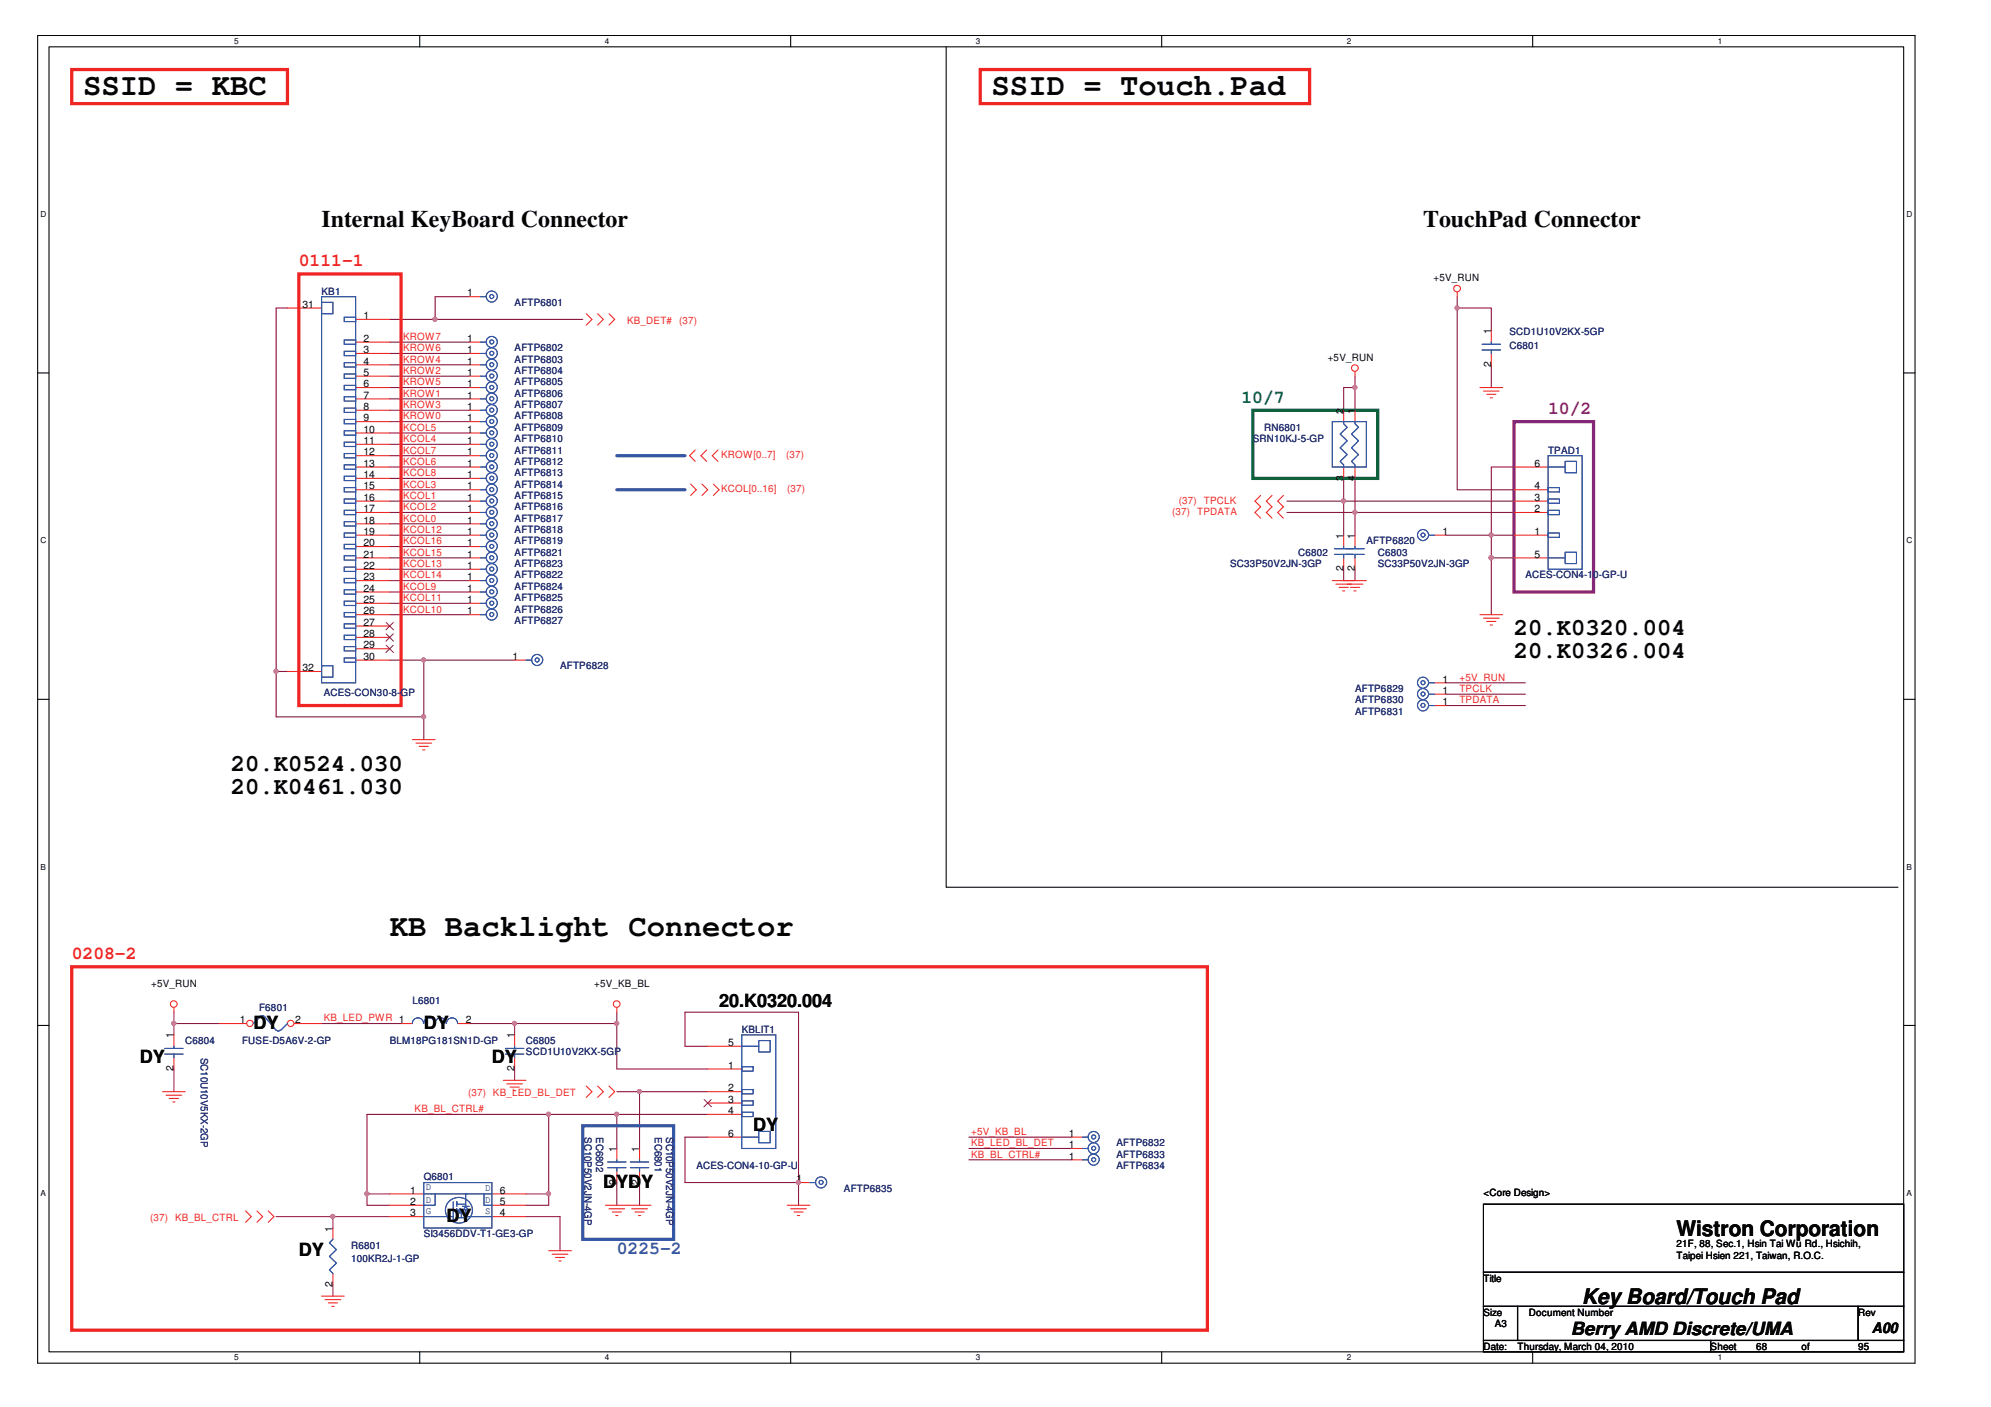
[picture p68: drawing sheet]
<svg xmlns="http://www.w3.org/2000/svg" width="297mm" height="210mm" viewBox="0 0 297 210" stroke-linecap="round" stroke-linejoin="round" font-family="sans-serif">
<defs><g id="words">
<g font-size="4.6" fill="#040503">
<text x="12.4" y="14.2">SSID = KBC</text>
<text x="147.9" y="14.2">SSID = Touch.Pad</text>
<text x="58.1" y="139.6">KB Backlight Connector</text>
</g>
<g font-size="3.6" fill="#040503">
<text x="48" y="33.9">Internal KeyBoard Connector</text>
<text x="212.3" y="33.9">TouchPad Connector</text>
<text x="225.9" y="94.7">20.K0320.004</text>
<text x="225.9" y="98.1">20.K0326.004</text>
<text x="34.4" y="118.4">20.K0461.030</text>
<text x="34.4" y="115.1">20.K0524.030</text>
</g>
<g font-size="3.2" fill="#040503">
<text x="250.1" y="184.3">Wistron Corporation</text>
<text x="236" y="194.6">Key Board/Touch Pad</text>
</g>
<g font-size="2.7" fill="#ee2523">
<text x="44.6" y="39.7">0111-1</text>
<text x="10.7" y="143.1">0208-2</text>
</g>
<text font-size="2.7" fill="#047e41" x="185.2" y="60.1">10/7</text>
<text font-size="2.7" fill="#87267d" x="231" y="61.8">10/2</text>
<g font-size="2.7" fill="#040503">
<text x="37.8" y="153.5">DY</text>
<text x="63.2" y="153.5">DY</text>
<text x="107.3" y="150.3">20.K0320.004</text>
<text x="20.9" y="158.6">DY</text>
<text x="73.4" y="158.6">DY</text>
<text x="112.4" y="168.8">DY</text>
<text x="90" y="177.2">DYDY</text>
<text x="66.6" y="182.3">DY</text>
<text x="44.6" y="187.4">DY</text>
<text x="234.3" y="199.2">Berry AMD Discrete/UMA</text>
</g>
<text font-size="2.7" fill="#3457a6" x="92" y="187.2">0225-2</text>
<text font-size="2.2" fill="#040503" x="279.2" y="198.9">A00</text>
<g font-size="1.5" fill="#040503">
<text x="213.9" y="41.9">+5V_RUN</text>
<text x="45.1" y="45.9">31</text>
<text x="54.2" y="47.6">1</text>
<text x="69.7" y="44.2">1</text>
<text x="54.2" y="51">2</text>
<text x="54.2" y="52.7">3</text>
<text x="69.7" y="52.7">1</text>
<text x="69.7" y="51">1</text>
<text x="198.1" y="53.8">+5V_RUN</text>
<text x="222.4" y="49.9" transform="rotate(-90 222.4 49.9)">1</text>
<text x="54.2" y="54.4">4</text>
<text x="54.2" y="56.1">5</text>
<text x="54.2" y="57.8">6</text>
<text x="54.2" y="59.5">7</text>
<text x="69.7" y="56.1">1</text>
<text x="69.7" y="54.4">1</text>
<text x="69.7" y="59.5">1</text>
<text x="69.7" y="57.8">1</text>
<text x="222.4" y="54.8" transform="rotate(-90 222.4 54.8)">2</text>
<text x="54.2" y="61.2">8</text>
<text x="54.2" y="62.9">9</text>
<text x="54.2" y="64.6">10</text>
<text x="69.7" y="61.2">1</text>
<text x="69.7" y="64.6">1</text>
<text x="69.7" y="62.9">1</text>
<text x="200.4" y="61.7" transform="rotate(-90 200.4 61.7)">2</text>
<text x="202.1" y="61.7" transform="rotate(-90 202.1 61.7)">1</text>
<text x="54.2" y="66.2">11</text>
<text x="54.2" y="67.9">12</text>
<text x="54.2" y="69.6">13</text>
<text x="54.2" y="71.3">14</text>
<text x="69.7" y="69.6">1</text>
<text x="69.7" y="67.9">1</text>
<text x="69.7" y="66.2">1</text>
<text x="69.7" y="71.3">1</text>
<text x="200.4" y="71.7" transform="rotate(-90 200.4 71.7)">3</text>
<text x="202.1" y="71.7" transform="rotate(-90 202.1 71.7)">4</text>
<text x="228.9" y="69.6">6</text>
<text x="54.2" y="73">15</text>
<text x="54.2" y="74.7">16</text>
<text x="54.2" y="76.4">17</text>
<text x="69.7" y="76.4">1</text>
<text x="69.7" y="74.7">1</text>
<text x="69.7" y="73">1</text>
<text x="228.9" y="76.4">2</text>
<text x="228.9" y="74.7">3</text>
<text x="228.9" y="73">4</text>
<text x="54.2" y="78.1">18</text>
<text x="54.2" y="79.8">19</text>
<text x="54.2" y="81.5">20</text>
<text x="54.2" y="83.2">21</text>
<text x="69.7" y="81.5">1</text>
<text x="69.7" y="79.8">1</text>
<text x="69.7" y="78.1">1</text>
<text x="69.7" y="83.2">1</text>
<text x="200.4" y="80.4" transform="rotate(-90 200.4 80.4)">1</text>
<text x="202.1" y="80.4" transform="rotate(-90 202.1 80.4)">1</text>
<text x="215.2" y="79.8">1</text>
<text x="228.9" y="79.8">1</text>
<text x="228.9" y="83.2">5</text>
<text x="54.2" y="84.9">22</text>
<text x="54.2" y="86.6">23</text>
<text x="54.2" y="88.3">24</text>
<text x="54.2" y="90">25</text>
<text x="69.7" y="90">1</text>
<text x="69.7" y="84.9">1</text>
<text x="69.7" y="88.3">1</text>
<text x="69.7" y="86.6">1</text>
<text x="200.4" y="85.2" transform="rotate(-90 200.4 85.2)">2</text>
<text x="202.1" y="85.2" transform="rotate(-90 202.1 85.2)">2</text>
<text x="54.2" y="91.7">26</text>
<text x="54.2" y="93.4">27</text>
<text x="54.2" y="95.1">28</text>
<text x="69.7" y="91.7">1</text>
<text x="45.1" y="100.1">32</text>
<text x="54.2" y="96.7">29</text>
<text x="54.2" y="98.4">30</text>
<text x="76.5" y="98.4">1</text>
<text x="215.2" y="101.8">1</text>
<text x="215.2" y="105.2">1</text>
<text x="215.2" y="103.5">1</text>
<text x="22.6" y="147.3">+5V_RUN</text>
<text x="88.6" y="147.3">+5V_KB_BL</text>
<text x="25.9" y="154.9" transform="rotate(-90 25.9 154.9)">1</text>
<text x="35.8" y="152.7">1</text>
<text x="44.1" y="152.7">2</text>
<text x="69.5" y="152.7">2</text>
<text x="76.7" y="154.9" transform="rotate(-90 76.7 154.9)">1</text>
<text x="25.9" y="159.8" transform="rotate(-90 25.9 159.8)">2</text>
<text x="76.7" y="159.8" transform="rotate(-90 76.7 159.8)">2</text>
<text x="108.6" y="159.4">1</text>
<text x="108.6" y="156">5</text>
<text x="108.6" y="162.8">2</text>
<text x="108.6" y="164.5">3</text>
<text x="108.6" y="166.2">4</text>
<text x="92" y="171.9" transform="rotate(-90 92 171.9)">1</text>
<text x="95.4" y="171.9" transform="rotate(-90 95.4 171.9)">1</text>
<text x="108.6" y="169.6">6</text>
<text x="159.5" y="173">1</text>
<text x="159.5" y="171.3">1</text>
<text x="159.5" y="169.6">1</text>
<text x="61.2" y="178.1">1</text>
<text x="61.2" y="179.8">2</text>
<text x="74.6" y="179.8">5</text>
<text x="74.6" y="178.1">6</text>
<text x="92" y="176.7" transform="rotate(-90 92 176.7)">2</text>
<text x="95.4" y="176.7" transform="rotate(-90 95.4 176.7)">2</text>
<text x="118.8" y="176.4">1</text>
<text x="221.3" y="178.5">&lt;Core Design&gt;</text>
<text x="49.6" y="183.7" transform="rotate(-90 49.6 183.7)">1</text>
<text x="61.2" y="181.5">3</text>
<text x="74.6" y="181.5">4</text>
<text x="49.6" y="192" transform="rotate(-90 49.6 192)">2</text>
<text x="221.3" y="191.2">Title</text>
<text x="250.1" y="186.1">21F, 88, Sec.1, Hsin Tai Wu Rd., Hsichih,</text>
<text x="250.1" y="187.8">Taipei Hsien 221, Taiwan, R.O.C.</text>
<text x="221.3" y="196.3">Size</text>
<text x="223" y="198">A3</text>
<text x="228.1" y="196.3">Document Number</text>
<text x="277.2" y="196.3">Rev</text>
<text x="221.3" y="201.3">Date:</text>
<text x="226.4" y="201.3">Thursday, March 04, 2010</text>
<text x="255.2" y="201.3">Sheet</text>
<text x="262" y="201.3">68</text>
<text x="268.8" y="201.4">of</text>
<text x="277.2" y="201.3">95</text>
</g>
<g font-size="1.5" fill="#252c73">
<text x="48" y="43.9">KB1</text>
<text x="76.8" y="45.6">AFTP6801</text>
<text x="76.8" y="52.4">AFTP6802</text>
<text x="225.2" y="52.1">C6801</text>
<text x="225.2" y="50">SCD1U10V2KX-5GP</text>
<text x="76.8" y="57.5">AFTP6805</text>
<text x="76.8" y="55.8">AFTP6804</text>
<text x="76.8" y="54.1">AFTP6803</text>
<text x="76.8" y="59.2">AFTP6806</text>
<text x="76.8" y="62.6">AFTP6808</text>
<text x="76.8" y="60.9">AFTP6807</text>
<text x="76.8" y="66">AFTP6810</text>
<text x="76.8" y="64.3">AFTP6809</text>
<text x="186.9" y="66">SRN10KJ-5-GP</text>
<text x="188.6" y="64.3">RN6801</text>
<text x="76.8" y="71">AFTP6813</text>
<text x="76.8" y="69.4">AFTP6812</text>
<text x="76.8" y="67.7">AFTP6811</text>
<text x="231" y="67.7">TPAD1</text>
<text x="76.8" y="77.8">AFTP6817</text>
<text x="76.8" y="76.1">AFTP6816</text>
<text x="76.8" y="74.4">AFTP6815</text>
<text x="76.8" y="72.7">AFTP6814</text>
<text x="76.8" y="82.9">AFTP6821</text>
<text x="76.8" y="81.2">AFTP6819</text>
<text x="76.8" y="79.5">AFTP6818</text>
<text x="193.7" y="82.9">C6802</text>
<text x="203.9" y="81.2">AFTP6820</text>
<text x="205.5" y="82.9">C6803</text>
<text x="76.8" y="86.3">AFTP6822</text>
<text x="76.8" y="89.7">AFTP6825</text>
<text x="76.8" y="88">AFTP6824</text>
<text x="76.8" y="84.6">AFTP6823</text>
<text x="183.5" y="84.6">SC33P50V2JN-3GP</text>
<text x="205.5" y="84.6">SC33P50V2JN-3GP</text>
<text x="227.6" y="86.3">ACES-CON4-10-GP-U</text>
<text x="76.8" y="93.1">AFTP6827</text>
<text x="76.8" y="91.4">AFTP6826</text>
<text x="83.6" y="99.9">AFTP6828</text>
<text x="48.3" y="103.8">ACES-CON30-8-GP</text>
<text x="202.2" y="103.2">AFTP6829</text>
<text x="202.2" y="106.6">AFTP6831</text>
<text x="202.2" y="104.9">AFTP6830</text>
<text x="61.5" y="149.8">L6801</text>
<text x="27.6" y="155.8">C6804</text>
<text x="36.1" y="155.8">FUSE-D5A6V-2-GP</text>
<text x="38.7" y="150.8">F6801</text>
<text x="58.1" y="155.8">BLM18PG181SN1D-GP</text>
<text x="78.5" y="155.8">C6805</text>
<text x="110.7" y="154.1">KBLIT1</text>
<text x="29.9" y="157.8" transform="rotate(90 29.9 157.8)">SC10U10V5KX-2GP</text>
<text x="78.5" y="157.5">SCD1U10V2KX-5GP</text>
<text x="87.2" y="169.6" transform="rotate(90 87.2 169.6)">SC10P50V2JN-4GP</text>
<text x="88.9" y="169.6" transform="rotate(90 88.9 169.6)">EC6802</text>
<text x="97.7" y="169.6" transform="rotate(90 97.7 169.6)">EC6801</text>
<text x="99.4" y="169.6" transform="rotate(90 99.4 169.6)">SC10P50V2JN-4GP</text>
<text x="166.6" y="172.7">AFTP6833</text>
<text x="166.6" y="171">AFTP6832</text>
<text x="63.2" y="176.1">Q6801</text>
<text x="103.9" y="174.4">ACES-CON4-10-GP-U</text>
<text x="125.9" y="177.8">AFTP6835</text>
<text x="166.6" y="174.4">AFTP6834</text>
<text x="63.2" y="184.6">SI3456DDV-T1-GE3-GP</text>
<text x="52.4" y="186.3">R6801</text>
<text x="52.4" y="188.3">100KR2J-1-GP</text>
</g>
<g font-size="1.5" fill="#ee2523">
<text x="60.2" y="52.4">KROW6</text>
<text x="60.2" y="50.7">KROW7</text>
<text x="93.6" y="48.3">KB_DET#</text>
<text x="101.3" y="48.3">(37)</text>
<text x="60.2" y="59.2">KROW1</text>
<text x="60.2" y="57.5">KROW5</text>
<text x="60.2" y="55.8">KROW2</text>
<text x="60.2" y="54.1">KROW4</text>
<text x="60.2" y="66">KCOL4</text>
<text x="60.2" y="64.3">KCOL5</text>
<text x="60.2" y="62.6">KROW0</text>
<text x="60.2" y="60.9">KROW3</text>
<text x="60.2" y="71">KCOL8</text>
<text x="60.2" y="69.4">KCOL6</text>
<text x="60.2" y="67.7">KCOL7</text>
<text x="107.6" y="68.3">KROW[0..7]</text>
<text x="117.3" y="68.3">(37)</text>
<text x="60.2" y="77.8">KCOL0</text>
<text x="60.2" y="76.1">KCOL2</text>
<text x="60.2" y="74.4">KCOL1</text>
<text x="60.2" y="72.7">KCOL3</text>
<text x="107.6" y="73.4">KCOL[0..16]</text>
<text x="117.4" y="73.4">(37)</text>
<text x="174.9" y="76.8">(37)</text>
<text x="175.9" y="75.1">(37)</text>
<text x="178.6" y="76.8">TPDATA</text>
<text x="179.6" y="75.1">TPCLK</text>
<text x="60.2" y="82.9">KCOL15</text>
<text x="60.2" y="81.2">KCOL16</text>
<text x="60.2" y="79.5">KCOL12</text>
<text x="60.2" y="89.7">KCOL11</text>
<text x="60.2" y="88">KCOL9</text>
<text x="60.2" y="86.3">KCOL14</text>
<text x="60.2" y="84.6">KCOL13</text>
<text x="60.2" y="91.4">KCOL10</text>
<text x="217.7" y="101.5">+5V_RUN</text>
<text x="217.7" y="104.9">TPDATA</text>
<text x="217.7" y="103.2">TPCLK</text>
<text x="48.3" y="152.4">KB_LED_PWR 1</text>
<text x="61.9" y="165.9">KB_BL_CTRL#</text>
<text x="69.8" y="163.6">(37)</text>
<text x="73.5" y="163.6">KB_LED_BL_DET</text>
<text x="144.9" y="169.3">+5V_KB_BL</text>
<text x="144.9" y="172.7">KB_BL_CTRL#</text>
<text x="144.9" y="171">KB_LED_BL_DET</text>
<text x="22.4" y="182.2">(37)</text>
<text x="26.1" y="182.2">KB_BL_CTRL</text>
</g>
<g font-size="1.5" fill="#3457a6">
<text x="63.5" y="177.6">D</text>
<text x="63.5" y="179.4">D</text>
<text x="72.4" y="177.8">D</text>
<text x="72.4" y="179.4">D</text>
<text x="63.5" y="181.1">G</text>
<text x="72.4" y="181.1">S</text>
</g>
<g font-size="1.2" fill="#040503">
<text x="34.9" y="6.5">5</text>
<text x="90.3" y="6.5">4</text>
<text x="145.6" y="6.5">3</text>
<text x="200.9" y="6.5">2</text>
<text x="256.3" y="6.5">1</text>
<text x="6.1" y="32.4">D</text>
<text x="284.5" y="32.4">D</text>
<text x="6.1" y="81.1">C</text>
<text x="284.5" y="81.1">C</text>
<text x="6.1" y="129.7">B</text>
<text x="284.5" y="129.7">B</text>
<text x="6.1" y="178.4">A</text>
<text x="284.5" y="178.4">A</text>
<text x="34.9" y="202.9">5</text>
<text x="90.3" y="202.9">4</text>
<text x="145.6" y="202.9">3</text>
<text x="200.9" y="202.9">2</text>
<text x="256.3" y="202.9">1</text>
</g>
</g></defs>
<path d="M5.6 5.3h280.1v198.1h-280.1zM7.3 7h276.7v194.7h-276.7z" fill="none" stroke="#040503" stroke-width=".16"/>
<g fill="#fff">
<path d="M34.9 5.5h.7v1.3h-.7z"/>
<path d="M34.9 201.8h.7v1.4h-.7z"/>
</g>
<path d="M62.6 5.3v1.7M62.6 201.7v1.7" fill="none" stroke="#040503" stroke-width=".16"/>
<g fill="#fff">
<path d="M90.3 5.5h.6v1.3h-.6z"/>
<path d="M90.3 201.8h.6v1.4h-.6z"/>
</g>
<path d="M118 5.3v1.7M118 201.7v1.7" fill="none" stroke="#040503" stroke-width=".16"/>
<g fill="#fff">
<path d="M145.6 5.5h.6v1.3h-.6z"/>
<path d="M145.6 201.8h.6v1.4h-.6z"/>
</g>
<path d="M173.3 5.3v1.7M173.3 201.7v1.7" fill="none" stroke="#040503" stroke-width=".16"/>
<g fill="#fff">
<path d="M200.9 5.5h.7v1.3h-.7z"/>
<path d="M200.9 201.8h.7v1.4h-.7z"/>
</g>
<path d="M228.7 5.3v1.7M228.7 201.7v1.7" fill="none" stroke="#040503" stroke-width=".16"/>
<g fill="#fff">
<path d="M256.3 5.5h.6v1.3h-.6z"/>
<path d="M256.3 201.8h.6v1.4h-.6z"/>
<path d="M6.1 31.3h.8v1.3h-.8z"/>
<path d="M284.5 31.3h.8v1.3h-.8z"/>
<path d="M6.1 80h.8v1.3h-.8z"/>
<path d="M284.5 80h.8v1.3h-.8z"/>
</g>
<path d="M5.6 55.6h1.7M284 55.6h1.7" fill="none" stroke="#040503" stroke-width=".16"/>
<g fill="#fff">
<path d="M6.1 128.7h.7v1.3h-.7z"/>
<path d="M284.5 128.7h.7v1.3h-.7z"/>
</g>
<path d="M5.6 104.3h1.7M284 104.3h1.7" fill="none" stroke="#040503" stroke-width=".16"/>
<g fill="#fff">
<path d="M6.1 177.3h.7v1.3h-.7z"/>
<path d="M284.5 177.3h.7v1.3h-.7z"/>
</g>
<path d="M5.6 153h1.7M284 153h1.7" fill="none" stroke="#040503" stroke-width=".16"/>
<path d="M92 68h10.2M92 73.1h10.2" fill="none" stroke="#3457a6" stroke-width=".48"/>
<path d="M222.5 83.2v8.5" fill="none" stroke="#89163e" stroke-width=".16"/>
<circle cx="222.5" cy="83.2" r=".31" fill="#ca5ca3"/>
<circle cx="222.5" cy="83.2" r=".31" fill="none" stroke="#ca5ca3" stroke-width=".16"/>
<path d="M222.5 69.7h3.4M222.5 83.2h3.4M215.7 105.3h11.9M215.7 101.9h11.9M215.7 103.6h11.9" fill="none" stroke="#89163e" stroke-width=".16"/>
<circle cx="222.5" cy="83.2" r=".31" fill="#ca5ca3"/>
<circle cx="222.5" cy="83.2" r=".31" fill="none" stroke="#ca5ca3" stroke-width=".16"/>
<path d="M200.5 61.2v-3.4h1.7v3.4M200.5 74.8v5M222.5 69.7v10.1M202.2 84.9v1.7" fill="none" stroke="#89163e" stroke-width=".16"/>
<circle cx="202.1" cy="57.8" r=".31" fill="#ca5ca3"/>
<circle cx="202.1" cy="57.8" r=".31" fill="none" stroke="#ca5ca3" stroke-width=".16"/>
<path d="M200.5 74.8h25.4" fill="none" stroke="#89163e" stroke-width=".16"/>
<circle cx="200.4" cy="74.7" r=".31" fill="#ca5ca3"/>
<circle cx="200.4" cy="74.7" r=".31" fill="none" stroke="#ca5ca3" stroke-width=".16"/>
<path d="M217.4 46v27.1" fill="none" stroke="#89163e" stroke-width=".16"/>
<circle cx="217.4" cy="45.9" r=".31" fill="#ca5ca3"/>
<circle cx="217.4" cy="45.9" r=".31" fill="none" stroke="#ca5ca3" stroke-width=".16"/>
<path d="M192 76.5h33.9M200.5 71.4v3.4h-8.5M202.2 71.4v8.4M217.4 73.1h8.5M200.5 84.9v1.7" fill="none" stroke="#89163e" stroke-width=".16"/>
<circle cx="202.1" cy="76.4" r=".31" fill="#ca5ca3"/>
<circle cx="202.1" cy="76.4" r=".31" fill="none" stroke="#ca5ca3" stroke-width=".16"/>
<path d="M202.2 56.1v1.7M217.4 44.3v1.7M222.5 54.4v3.4M222.5 79.8h3.4" fill="none" stroke="#89163e" stroke-width=".16"/>
<circle cx="222.5" cy="79.8" r=".31" fill="#ca5ca3"/>
<circle cx="222.5" cy="79.8" r=".31" fill="none" stroke="#ca5ca3" stroke-width=".16"/>
<g fill="none" stroke="#89163e" stroke-width=".16">
<path d="M58.1 59.5h11.9M58.1 57.8h11.9M58.1 56.1h11.9M58.1 54.4h11.9M58.1 52.7h11.9M58.1 51h11.9M64.9 44.3h5.1M64.9 47.7h22M217.4 46h5.1v3.3M58.1 79.8h11.9M58.1 78.1h11.9M58.1 76.5h11.9"/>
<path d="M58.1 74.8h11.9M58.1 73.1h11.9M58.1 71.4h11.9M58.1 69.7h11.9M58.1 68h11.9M58.1 66.3h11.9M58.1 64.6h11.9M58.1 62.9h11.9M58.1 61.2h11.9M215.7 79.8h6.8v3.4M58.1 91.7h11.9M58.1 90h11.9"/>
<path d="M58.1 88.3h11.9M58.1 86.6h11.9M58.1 84.9h11.9M58.1 83.2h11.9M58.1 81.5h11.9"/>
</g>
<circle cx="64.9" cy="47.6" r=".31" fill="#ca5ca3"/>
<circle cx="64.9" cy="47.6" r=".31" fill="none" stroke="#ca5ca3" stroke-width=".16"/>
<path d="M64.9 44.3v3.4h-6.8M63.2 107v3.3" fill="none" stroke="#89163e" stroke-width=".16"/>
<circle cx="63.2" cy="106.9" r=".31" fill="#ca5ca3"/>
<circle cx="63.2" cy="106.9" r=".31" fill="none" stroke="#ca5ca3" stroke-width=".16"/>
<path d="M41.2 46h1.7M58.1 98.5h18.7M41.2 100.2v6.8" fill="none" stroke="#89163e" stroke-width=".16"/>
<circle cx="41.2" cy="100.1" r=".31" fill="#ca5ca3"/>
<circle cx="41.2" cy="100.1" r=".31" fill="none" stroke="#ca5ca3" stroke-width=".16"/>
<path d="M63.2 98.5v8.5h-22" fill="none" stroke="#89163e" stroke-width=".16"/>
<circle cx="63.2" cy="98.5" r=".31" fill="#ca5ca3"/>
<circle cx="63.2" cy="98.5" r=".31" fill="none" stroke="#ca5ca3" stroke-width=".16"/>
<path d="M41.2 46v54.2h1.7M54.8 166.3h27.1v11.8M105.6 169.6h-3.4v6.8h16.9M144.5 169.6h15.3" fill="none" stroke="#89163e" stroke-width=".16"/>
<circle cx="81.8" cy="178.1" r=".31" fill="#ca5ca3"/>
<circle cx="81.8" cy="178.1" r=".31" fill="none" stroke="#ca5ca3" stroke-width=".16"/>
<circle cx="81.8" cy="166.2" r=".31" fill="#ca5ca3"/>
<circle cx="81.8" cy="166.2" r=".31" fill="none" stroke="#ca5ca3" stroke-width=".16"/>
<path d="M70 152.7h6.8M92 151v8.5M102.2 156.1v-5.1h16.9v25.4M54.8 179.8h3.3M78.5 178.1h3.4v1.7h-3.4M144.5 173h15.3" fill="none" stroke="#89163e" stroke-width=".16"/>
<circle cx="92" cy="152.7" r=".31" fill="#ca5ca3"/>
<circle cx="92" cy="152.7" r=".31" fill="none" stroke="#ca5ca3" stroke-width=".16"/>
<path d="M92 159.5h13.6M102.2 156.1h3.4M54.8 178.1v1.7M144.5 171.3h15.3M78.5 181.5h5.1" fill="none" stroke="#89163e" stroke-width=".16"/>
<circle cx="54.7" cy="178.1" r=".31" fill="#ca5ca3"/>
<circle cx="54.7" cy="178.1" r=".31" fill="none" stroke="#ca5ca3" stroke-width=".16"/>
<path d="M92 152.7h-15.2v1.7M95.4 162.9h10.2" fill="none" stroke="#89163e" stroke-width=".16"/>
<circle cx="76.8" cy="152.7" r=".31" fill="#ca5ca3"/>
<circle cx="76.8" cy="152.7" r=".31" fill="none" stroke="#ca5ca3" stroke-width=".16"/>
<path d="M76.8 159.5v1.7M49.7 181.5h8.4M83.6 181.5v5.1" fill="none" stroke="#89163e" stroke-width=".16"/>
<circle cx="49.6" cy="181.5" r=".31" fill="#ca5ca3"/>
<circle cx="49.6" cy="181.5" r=".31" fill="none" stroke="#ca5ca3" stroke-width=".16"/>
<path d="M92 166.3h13.6M49.7 181.5v1.7" fill="none" stroke="#89163e" stroke-width=".16"/>
<circle cx="92" cy="166.2" r=".31" fill="#ca5ca3"/>
<circle cx="92" cy="166.2" r=".31" fill="none" stroke="#ca5ca3" stroke-width=".16"/>
<path d="M25.9 151v1.7h6.8M25.9 159.5v3.4M41.2 181.5h8.5" fill="none" stroke="#89163e" stroke-width=".16"/>
<circle cx="25.9" cy="152.7" r=".31" fill="#ca5ca3"/>
<circle cx="25.9" cy="152.7" r=".31" fill="none" stroke="#ca5ca3" stroke-width=".16"/>
<path d="M25.9 152.7v1.7M48 152.7h11.8M54.8 166.3v11.8h3.3M119.1 176.4v3.4M49.7 191.7v1.7" fill="none" stroke="#89163e" stroke-width=".16"/>
<circle cx="119.1" cy="176.4" r=".31" fill="#ca5ca3"/>
<circle cx="119.1" cy="176.4" r=".31" fill="none" stroke="#ca5ca3" stroke-width=".16"/>
<path d="M95.4 162.9v8.4" fill="none" stroke="#89163e" stroke-width=".16"/>
<circle cx="95.4" cy="162.8" r=".31" fill="#ca5ca3"/>
<circle cx="95.4" cy="162.8" r=".31" fill="none" stroke="#ca5ca3" stroke-width=".16"/>
<path d="M81.9 166.3h10.1v5M92 162.9h3.4M92 176.4v3.4M95.4 176.4v3.4" fill="none" stroke="#89163e" stroke-width=".16"/>
<g fill="none" stroke="#ee2523" stroke-width=".16">
<path d="M87.5 46.8l.8 .9-.8 .8M89.2 46.8l.8 .9-.8 .8M90.9 46.8l.8 .9-.8 .8M202.2 55.4v.7M217.4 43.6v.7M220.8 57.8h3.4M221.3 58.3h2.4M221.8 58.8h1.4M222.3 59.3h.4M103 72.2l.9 .9-.9 .8M103.7 67.1l-.8 .9 .8 .8M104.7 72.2l.9 .9-.9 .8"/>
<path d="M105.4 67.1l-.8 .9 .8 .8M106.4 72.2l.9 .9-.9 .8M107.1 67.1l-.8 .9 .8 .8M188.1 73.9l-.9 .9 .9 .8-.9 .9 .9 .8M189.8 73.9l-.9 .9 .9 .8-.9 .9 .9 .8M191.5 73.9l-.9 .9 .9 .8-.9 .9 .9 .8M76.8 98.5h1.7M198.8 86.6h5.1M199.3 87.1h4M199.8 87.6h1.3M200.3 88.2h.3M201.5 87.6h1.3"/>
<path d="M202 88.2h.3M220.8 91.7h3.4M221.3 92.2h2.4M221.8 92.7h1.4M222.3 93.2h.4M61.5 110.3h3.4M62.1 110.9h2.3M62.5 111.3h1.4M63.1 111.9h.3M25.9 150.3v.7M92 150.3v.7M24.3 162.9h3.3"/>
<path d="M24.8 163.4h2.3M25.3 163.9h1.3M25.8 164.4h.3M75.1 161.2h3.4M75.6 161.7h2.3M76.1 162.2h1.4M76.6 162.7h.3M87.5 162l.8 .9-.8 .8M89.2 162l.8 .9-.8 .8M90.3 179.8h6.8M90.9 162l.8 .9-.8 .8M117.4 179.8h3.4"/>
<path d="M36.6 180.7l.9 .8-.9 .8M38.3 180.7l.9 .8-.9 .8M40 180.7l.9 .8-.9 .8M48 193.4h3.4M48.5 193.9h2.3M49 194.4h1.4M49.5 194.9h.3M81.9 186.6h3.3M82.4 187.1h2.3M82.9 187.6h1.3M83.4 188.1h.3M90.9 180.3h2.3"/>
<path d="M91.3 180.8h1.4M91.9 181.3h.3M94.2 180.3h2.4M94.7 180.8h1.4M95.3 181.3h.3M118 180.3h2.3M118.4 180.8h1.4M119 181.3h.3"/>
<circle cx="202.1" cy="54.9" r=".5"/>
<circle cx="217.4" cy="43" r=".5"/>
<circle cx="25.9" cy="149.8" r=".5"/>
<circle cx="92" cy="149.8" r=".5"/>
</g>
<path d="M141.2 7v125.4h142M221.3 179.6h62.7v10.2h-62.7zM221.3 189.8h62.7v5.1h-62.7zM221.3 194.9h5.1v5.1h-5.1zM221.3 200h33.9v1.7h-33.9zM226.4 194.9h50.8v5.1h-50.8zM255.2 200h28.8v1.7h-28.8zM277.2 194.9h6.8v5.1h-6.8z" fill="none" stroke="#040503" stroke-width=".16"/>
<path d="M10.7 10.4h32.2v5.1h-32.2zM146.2 10.4h49.2v5.1h-49.2zM44.6 40.9h15.2v64.4h-15.2zM10.7 144.2h169.4v54.2h-169.4z" fill="none" stroke="#ee2523" stroke-width=".48"/>
<path d="M225.9 62.9h11.8v25.4h-11.8z" fill="none" stroke="#87267d" stroke-width=".48"/>
<path d="M186.9 61.2h18.6v10.2h-18.6z" fill="none" stroke="#047e41" stroke-width=".48"/>
<path d="M86.9 167.9h13.6v17h-13.6z" fill="none" stroke="#3457a6" stroke-width=".48"/>
<g fill="none" stroke="#3457a6" stroke-width=".16">
<path d="M78.5 98.5h.8"/>
<circle cx="80.1" cy="98.5" r=".31"/>
<circle cx="80.1" cy="98.5" r=".83"/>
</g>
<circle cx="37.3" cy="152.7" r=".48" fill="#fff"/>
<g fill="none" stroke="#ee2523" stroke-width=".16">
<path d="M32.7 152.7h4.1"/>
<circle cx="37.3" cy="152.7" r=".48"/>
</g>
<circle cx="43.4" cy="152.7" r=".47" fill="#fff"/>
<g fill="none" stroke="#ee2523" stroke-width=".16">
<path d="M42.9 46h5.1M53.1 56.1h5M53.1 54.4h5M53.1 59.5h5M53.1 47.7h5M53.1 51h5M53.1 52.7h5M53.1 57.8h5M70 56.1h1.7M70 54.4h1.7M70 59.5h1.7M70 51h1.7"/>
<path d="M70 52.7h1.7M70 57.8h1.7M70 44.3h1.7M222.5 49.3v1.7M222.5 52.7v1.7M53.1 76.5h5M53.1 74.8h5M53.1 69.7h5M53.1 68h5M53.1 66.3h5M53.1 61.2h5M53.1 79.8h5"/>
<path d="M53.1 62.9h5M53.1 64.6h5M53.1 71.4h5M53.1 73.1h5M53.1 78.1h5M70 76.5h1.7M70 74.8h1.7M70 69.7h1.7M70 68h1.7M70 66.3h1.7M70 61.2h1.7M70 79.8h1.7"/>
<path d="M70 62.9h1.7M70 64.6h1.7M70 71.4h1.7M70 73.1h1.7M70 78.1h1.7M200.5 61.2v1.7M200.5 69.7v1.7M200.5 79.8v1.7M202.2 61.2v1.7M202.2 69.7v1.7M202.2 79.8v1.7M214 79.8h1.7"/>
<path d="M225.9 76.5h5.1M225.9 74.8h5.1M225.9 69.7h5.1M225.9 79.8h5.1M225.9 73.1h5.1M53.1 91.7h5M53.1 90h5M53.1 84.9h5M53.1 81.5h5M53.1 83.2h5M53.1 86.6h5M53.1 88.3h5"/>
<path d="M53.1 93.4h5M53.1 95.1h5M53.1 96.8h5M53.1 98.5h5M70 91.7h1.7M70 90h1.7M70 84.9h1.7M70 81.5h1.7M70 83.2h1.7M70 86.6h1.7M70 88.3h1.7M200.5 83.2v1.7"/>
<path d="M202.2 83.2v1.7M225.9 83.2h5.1M42.9 100.2h5.1M214 101.9h1.7M214 105.3h1.7M214 103.6h1.7M25.9 154.4v1.7M25.9 157.8v1.7M43.9 152.7h4.1M59.8 152.7h1.7M68.3 152.7h1.7M76.8 154.4v1.7"/>
<path d="M76.8 157.8v1.7M105.6 159.5h5.1M105.6 156.1h5.1M58.1 178.1h5.1M58.1 179.8h5.1M73.4 178.1h5.1M73.4 179.8h5.1M92 171.3v1.7M92 174.7v1.7M95.4 171.3v1.7M95.4 174.7v1.7M105.6 162.9h5.1"/>
<path d="M105.6 164.6h5.1M105.6 166.3h5.1M105.6 169.6h5.1M119.1 176.4h1.7M159.8 173h1.7M159.8 169.6h1.7M159.8 171.3h1.7M49.7 183.2v1.7M49.7 190v1.7M58.1 181.5h5.1M73.4 181.5h5.1"/>
<circle cx="43.4" cy="152.7" r=".47"/>
</g>
<g fill="none" stroke="#3457a6" stroke-width=".16">
<path d="M48 44.3h5.1v57.6h-5.1zM48 45.1h1.7v1.7h-1.7zM51.4 50.7h1.7v.7h-1.7zM51.4 52.4h1.7v.7h-1.7zM51.4 54.1h1.7v.7h-1.7zM51.4 55.8h1.7v.6h-1.7zM51.4 57.5h1.7v.6h-1.7zM51.4 59.2h1.7v.6h-1.7zM51.4 47.3h1.7v.7h-1.7zM71.7 56.1h.8M71.7 54.4h.8M71.7 59.5h.8"/>
<path d="M71.7 52.7h.8M71.7 51h.8M71.7 57.8h.8M71.7 44.3h.8M221.1 51.4h2.8M221.1 52.2h2.8M222.5 51v.4M222.5 52.2v.5M51.4 60.9h1.7v.6h-1.7zM51.4 62.6h1.7v.6h-1.7zM51.4 77.8h1.7v.7h-1.7zM51.4 76.1h1.7v.7h-1.7z"/>
<path d="M51.4 74.4h1.7v.7h-1.7zM51.4 72.7h1.7v.7h-1.7zM51.4 71h1.7v.7h-1.7zM51.4 69.4h1.7v.6h-1.7zM51.4 67.7h1.7v.6h-1.7zM51.4 66h1.7v.6h-1.7zM51.4 64.3h1.7v.6h-1.7zM51.4 79.5h1.7v.7h-1.7zM71.7 76.5h.8M71.7 74.8h.8M71.7 69.7h.8M71.7 68h.8"/>
<path d="M71.7 66.3h.8M71.7 61.2h.8M71.7 79.8h.8M71.7 73.1h.8M71.7 71.4h.8M71.7 64.6h.8M71.7 78.1h.8M71.7 62.9h.8M198.8 62.9h5.1v6.8h-5.1zM200.5 62.9v.3l.5 .5-1.1 1.1 1.1 1-1.1 1 1.1 1-1.1 1 .6 .6v.3M202.2 62.9v.3l.5 .5-1.1 1.1 1.1 1-1.1 1 1.1 1-1.1 1 .6 .6v.3M213.2 79.8h.8"/>
<path d="M231 68h5v16.9h-5zM231 79.5h1.7v.7h-1.7zM231 76.1h1.7v.7h-1.7zM231 74.4h1.7v.7h-1.7zM231 72.7h1.7v.7h-1.7zM231 69.7h2.5M233.5 68.8h1.7v1.7h-1.7zM48 99.3h1.7v1.7h-1.7zM51.4 93.1h1.7v.6h-1.7zM51.4 91.4h1.7v.6h-1.7zM51.4 89.7h1.7v.6h-1.7zM51.4 88h1.7v.6h-1.7z"/>
<path d="M51.4 86.3h1.7v.6h-1.7zM51.4 84.6h1.7v.6h-1.7zM51.4 82.9h1.7v.7h-1.7zM51.4 81.2h1.7v.7h-1.7zM51.4 98.2h1.7v.6h-1.7zM51.4 96.5h1.7v.6h-1.7zM51.4 94.8h1.7v.6h-1.7zM71.7 91.7h.8M71.7 90h.8M71.7 84.9h.8M71.7 81.5h.8M71.7 83.2h.8"/>
<path d="M71.7 88.3h.8M71.7 86.6h.8M199.1 81.9h4.4M199.1 82.7h4.4M200.5 81.5v.4M200.5 82.7v.5M202.2 81.5v.4M202.2 82.7v.5M231 83.2h2.5M233.5 82.4h1.7v1.7h-1.7zM213.2 101.9h.8M213.2 105.3h.8"/>
<path d="M213.2 103.6h.8M24.6 156.4h2.7M24.6 157.3h2.7M25.9 156.1v.3M25.9 157.3v.5M38.8 151.6l.4-.1 .3 .2M38.8 151.7l-1 1M39.5 151.7l1.7 2M41.2 153.7a.33 .33 0 0 0 .6 0M42.9 152.7l-1 1M61.5 152.7a.83 .83 0 0 1 .9-.8 .83 .83 0 0 1 .8 .8M63.2 152.7a.83 .83 0 0 1 .8-.8 .83 .83 0 0 1 .9 .8"/>
<path d="M64.9 152.7a.83 .83 0 0 1 .8-.8 .83 .83 0 0 1 .9 .8M66.6 152.7a.83 .83 0 0 1 .8-.8 .83 .83 0 0 1 .9 .8M75.4 156.4h2.7M75.4 157.3h2.7M76.8 156.1v.3M76.8 157.3v.5M110.7 154.4h5v16.9h-5zM110.7 159.2h1.7v.6h-1.7zM110.7 156.1h2.5M113.2 155.2h1.7v1.7h-1.7zM63.2 176.4h10.2v6.8h-10.2zM63.2 178.1h10.2"/>
<path d="M64.9 178.1v1.7h-1.7M67 179.2a1.95 1.95 0 0 1 3 .1 1.95 1.95 0 0 1-.5 2.9 1.95 1.95 0 0 1-2.6-.4 1.95 1.95 0 0 1 .1-2.6zM67.6 179.3v2.7M69 180h1M69.5 179.6h-1.4v-.3v.7M69.5 180l.3 .5h-.6zM69.5 178.1v1.9M72.2 178.1v1.7h1.2M90.7 173.4h2.7M90.7 174.2h2.7M92 173v.4M92 174.2v.5"/>
<path d="M94 173.4h2.8M94 174.2h2.8M95.4 173v.4M95.4 174.2v.5M110.7 162.5h1.7v.7h-1.7zM110.7 164.2h1.7v.7h-1.7zM110.7 165.9h1.7v.7h-1.7zM110.7 169.6h2.5M113.2 168.8h1.7v1.7h-1.7zM120.8 176.4h.9M161.5 173h.8M161.5 169.6h.8"/>
<path d="M161.5 171.3h.8M49.7 184.9l-.6 .5 1.1 1-1.1 1 1.1 1-1.1 1 .6 .6M63.2 181.5h4.4M68.1 181.3v.7M68.3 180.7h-.2v-.4v.7M68.6 180.3v.7l-.3-.3zM68.6 180.7h.2v1M69.5 180.5v1.2h-1.4M69.5 181.5h3.9"/>
<circle cx="73.4" cy="51" r=".31"/>
<circle cx="73.4" cy="57.8" r=".31"/>
<circle cx="73.4" cy="52.7" r=".31"/>
<circle cx="73.4" cy="44.2" r=".31"/>
<circle cx="73.4" cy="56.1" r=".31"/>
<circle cx="73.4" cy="54.4" r=".31"/>
<circle cx="73.4" cy="59.5" r=".31"/>
<circle cx="73.4" cy="56.1" r=".83"/>
<circle cx="73.4" cy="44.2" r=".83"/>
<circle cx="73.4" cy="54.4" r=".83"/>
<circle cx="73.4" cy="59.5" r=".83"/>
<circle cx="73.4" cy="51" r=".83"/>
<circle cx="73.4" cy="57.8" r=".83"/>
<circle cx="73.4" cy="52.7" r=".83"/>
<circle cx="73.4" cy="61.2" r=".31"/>
<circle cx="73.4" cy="69.7" r=".31"/>
<circle cx="73.4" cy="78.1" r=".31"/>
<circle cx="73.4" cy="79.8" r=".31"/>
<circle cx="73.4" cy="62.9" r=".31"/>
<circle cx="73.4" cy="71.3" r=".31"/>
<circle cx="73.4" cy="64.6" r=".31"/>
<circle cx="73.4" cy="66.3" r=".31"/>
<circle cx="73.4" cy="74.7" r=".31"/>
<circle cx="73.4" cy="73" r=".31"/>
<circle cx="73.4" cy="76.4" r=".31"/>
<circle cx="73.4" cy="68" r=".31"/>
<circle cx="73.4" cy="76.4" r=".83"/>
<circle cx="73.4" cy="64.6" r=".83"/>
<circle cx="73.4" cy="74.7" r=".83"/>
<circle cx="73.4" cy="62.9" r=".83"/>
<circle cx="73.4" cy="71.3" r=".83"/>
<circle cx="73.4" cy="78.1" r=".83"/>
<circle cx="73.4" cy="79.8" r=".83"/>
<circle cx="73.4" cy="69.6" r=".83"/>
<circle cx="73.4" cy="68" r=".83"/>
<circle cx="73.4" cy="61.2" r=".83"/>
<circle cx="73.4" cy="66.3" r=".83"/>
<circle cx="73.4" cy="73" r=".83"/>
<circle cx="212.3" cy="79.8" r=".31"/>
<circle cx="212.3" cy="79.8" r=".83"/>
<circle cx="73.4" cy="86.6" r=".31"/>
<circle cx="73.4" cy="81.5" r=".31"/>
<circle cx="73.4" cy="90" r=".31"/>
<circle cx="73.4" cy="88.3" r=".31"/>
<circle cx="73.4" cy="84.9" r=".31"/>
<circle cx="73.4" cy="83.2" r=".31"/>
<circle cx="73.4" cy="91.7" r=".31"/>
<circle cx="73.4" cy="84.9" r=".83"/>
<circle cx="73.4" cy="91.7" r=".83"/>
<circle cx="73.4" cy="83.2" r=".83"/>
<circle cx="73.4" cy="88.3" r=".83"/>
<circle cx="73.4" cy="90" r=".83"/>
<circle cx="73.4" cy="86.6" r=".83"/>
<circle cx="73.4" cy="81.5" r=".83"/>
<circle cx="212.3" cy="105.2" r=".31"/>
<circle cx="212.3" cy="101.8" r=".31"/>
<circle cx="212.3" cy="103.5" r=".31"/>
<circle cx="212.3" cy="103.5" r=".83"/>
<circle cx="212.3" cy="101.8" r=".83"/>
<circle cx="212.3" cy="105.2" r=".83"/>
<circle cx="122.5" cy="176.4" r=".31"/>
<circle cx="122.5" cy="176.4" r=".83"/>
<circle cx="163.2" cy="173" r=".31"/>
<circle cx="163.2" cy="171.3" r=".31"/>
<circle cx="163.2" cy="169.6" r=".31"/>
<circle cx="163.2" cy="169.6" r=".83"/>
<circle cx="163.2" cy="171.3" r=".83"/>
<circle cx="163.2" cy="173" r=".83"/>
</g>
<path d="M57.6 92.9l1.1 1.1M57.6 94.6l1.1 1.1M57.6 96.3l1.1 1.1M58.7 92.9l-1.1 1.1M58.7 94.6l-1.1 1.1M58.7 96.3l-1.1 1.1M105.1 164l1 1.1M106.1 164l-1.1 1.1" fill="none" stroke="#873d1c" stroke-width=".15"/>
<circle cx="222.5" cy="83.2" r=".31" fill="#ca5ca3"/>
<circle cx="222.5" cy="83.2" r=".31" fill="none" stroke="#ca5ca3" stroke-width=".16"/>
<circle cx="222.5" cy="83.2" r=".31" fill="#ca5ca3"/>
<circle cx="222.5" cy="83.2" r=".31" fill="none" stroke="#ca5ca3" stroke-width=".16"/>
<circle cx="202.1" cy="57.8" r=".31" fill="#ca5ca3"/>
<circle cx="202.1" cy="57.8" r=".31" fill="none" stroke="#ca5ca3" stroke-width=".16"/>
<circle cx="200.4" cy="74.7" r=".31" fill="#ca5ca3"/>
<circle cx="200.4" cy="74.7" r=".31" fill="none" stroke="#ca5ca3" stroke-width=".16"/>
<circle cx="217.4" cy="45.9" r=".31" fill="#ca5ca3"/>
<circle cx="217.4" cy="45.9" r=".31" fill="none" stroke="#ca5ca3" stroke-width=".16"/>
<circle cx="202.1" cy="76.4" r=".31" fill="#ca5ca3"/>
<circle cx="202.1" cy="76.4" r=".31" fill="none" stroke="#ca5ca3" stroke-width=".16"/>
<circle cx="222.5" cy="79.8" r=".31" fill="#ca5ca3"/>
<circle cx="222.5" cy="79.8" r=".31" fill="none" stroke="#ca5ca3" stroke-width=".16"/>
<circle cx="64.9" cy="47.6" r=".31" fill="#ca5ca3"/>
<circle cx="64.9" cy="47.6" r=".31" fill="none" stroke="#ca5ca3" stroke-width=".16"/>
<circle cx="63.2" cy="106.9" r=".31" fill="#ca5ca3"/>
<circle cx="63.2" cy="106.9" r=".31" fill="none" stroke="#ca5ca3" stroke-width=".16"/>
<circle cx="41.2" cy="100.1" r=".31" fill="#ca5ca3"/>
<circle cx="41.2" cy="100.1" r=".31" fill="none" stroke="#ca5ca3" stroke-width=".16"/>
<circle cx="63.2" cy="98.5" r=".31" fill="#ca5ca3"/>
<circle cx="63.2" cy="98.5" r=".31" fill="none" stroke="#ca5ca3" stroke-width=".16"/>
<circle cx="81.8" cy="178.1" r=".31" fill="#ca5ca3"/>
<circle cx="81.8" cy="178.1" r=".31" fill="none" stroke="#ca5ca3" stroke-width=".16"/>
<circle cx="81.8" cy="166.2" r=".31" fill="#ca5ca3"/>
<circle cx="81.8" cy="166.2" r=".31" fill="none" stroke="#ca5ca3" stroke-width=".16"/>
<circle cx="92" cy="152.7" r=".31" fill="#ca5ca3"/>
<circle cx="92" cy="152.7" r=".31" fill="none" stroke="#ca5ca3" stroke-width=".16"/>
<circle cx="54.7" cy="178.1" r=".31" fill="#ca5ca3"/>
<circle cx="54.7" cy="178.1" r=".31" fill="none" stroke="#ca5ca3" stroke-width=".16"/>
<circle cx="76.8" cy="152.7" r=".31" fill="#ca5ca3"/>
<circle cx="76.8" cy="152.7" r=".31" fill="none" stroke="#ca5ca3" stroke-width=".16"/>
<circle cx="49.6" cy="181.5" r=".31" fill="#ca5ca3"/>
<circle cx="49.6" cy="181.5" r=".31" fill="none" stroke="#ca5ca3" stroke-width=".16"/>
<circle cx="92" cy="166.2" r=".31" fill="#ca5ca3"/>
<circle cx="92" cy="166.2" r=".31" fill="none" stroke="#ca5ca3" stroke-width=".16"/>
<circle cx="25.9" cy="152.7" r=".31" fill="#ca5ca3"/>
<circle cx="25.9" cy="152.7" r=".31" fill="none" stroke="#ca5ca3" stroke-width=".16"/>
<circle cx="119.1" cy="176.4" r=".31" fill="#ca5ca3"/>
<circle cx="119.1" cy="176.4" r=".31" fill="none" stroke="#ca5ca3" stroke-width=".16"/>
<circle cx="95.4" cy="162.8" r=".31" fill="#ca5ca3"/>
<circle cx="95.4" cy="162.8" r=".31" fill="none" stroke="#ca5ca3" stroke-width=".16"/>
<use href="#words"/>
</svg>
